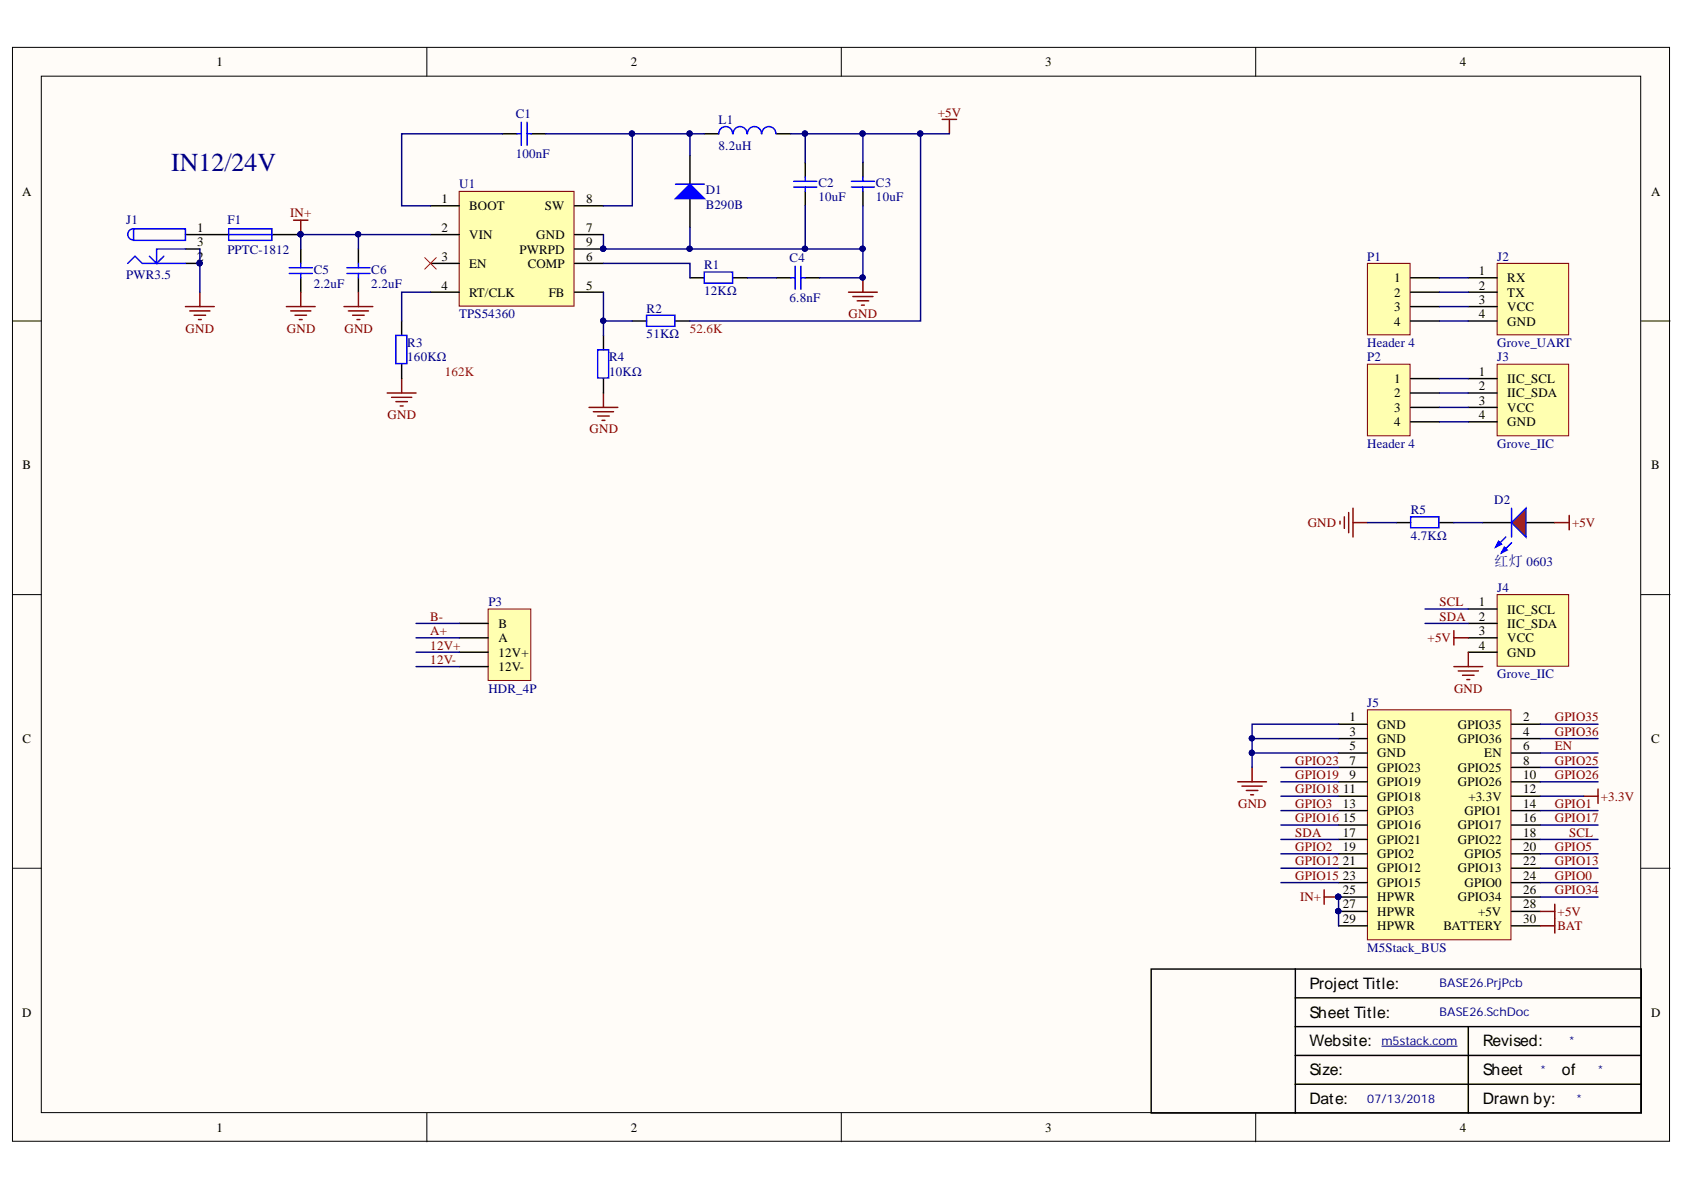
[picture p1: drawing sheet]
<svg xmlns="http://www.w3.org/2000/svg" width="297mm" height="210mm" viewBox="0 0 297 210" stroke-linecap="round" stroke-linejoin="round" font-family="sans-serif">
<defs><g id="words">
<text font-size="4.6" fill="#000080" x="30.2" y="30.2">IN12/24V</text>
<g font-size="2.8">
<text x="231" y="174.4">Project Title:</text>
<text x="231" y="179.5">Sheet Title:</text>
<text x="231" y="184.6">Website:</text>
<text x="261.6" y="184.6">Revised:</text>
<text x="231" y="189.7">Size:</text>
<text x="261.6" y="189.7">Sheet</text>
<text x="275.5" y="189.7">of</text>
<text x="231" y="194.7">Date:</text>
<text x="261.6" y="194.7">Drawn by:</text>
</g>
<text font-size="2.5" fill="#000080" x="263.6" y="99.8">红灯 0603</text>
<g font-size="2.3">
<text x="38.2" y="11.7">1</text>
<text x="111.3" y="11.7">2</text>
<text x="184.4" y="11.7">3</text>
<text x="257.5" y="11.7">4</text>
<text x="3.9" y="34.5">A</text>
<text x="77.8" y="35.8">1</text>
<text x="103.4" y="35.8">8</text>
<text x="291.3" y="34.5">A</text>
<text x="34.8" y="40.8">1</text>
<text x="77.8" y="40.8">2</text>
<text x="82.8" y="37">BOOT</text>
<text x="96.1" y="37">SW</text>
<text x="103.4" y="40.8">7</text>
<text x="34.8" y="46">2</text>
<text x="34.8" y="43.5">3</text>
<text x="77.8" y="46">3</text>
<text x="82.8" y="42.1">VIN</text>
<text x="82.8" y="47.3">EN</text>
<text x="91.6" y="44.7">PWRPD</text>
<text x="93.1" y="47.3">COMP</text>
<text x="94.6" y="42.1">GND</text>
<text x="103.4" y="46">6</text>
<text x="103.4" y="43.5">9</text>
<text x="77.8" y="51.1">4</text>
<text x="82.8" y="52.3">RT/CLK</text>
<text x="96.8" y="52.3">FB</text>
<text x="103.4" y="51.1">5</text>
<text x="245.9" y="49.8">1</text>
<text x="245.9" y="52.3">2</text>
<text x="260.9" y="53.6">3</text>
<text x="260.9" y="51.1">2</text>
<text x="260.9" y="48.5">1</text>
<text x="265.9" y="52.3">TX</text>
<text x="265.9" y="49.8">RX</text>
<text x="245.9" y="54.9">3</text>
<text x="245.9" y="57.4">4</text>
<text x="260.9" y="56.1">4</text>
<text x="265.9" y="54.9">VCC</text>
<text x="265.9" y="57.4">GND</text>
<text x="245.9" y="67.6">1</text>
<text x="245.9" y="70.1">2</text>
<text x="260.9" y="71.4">3</text>
<text x="260.9" y="68.8">2</text>
<text x="260.9" y="66.3">1</text>
<text x="265.9" y="70.1">IIC_SDA</text>
<text x="265.9" y="67.6">IIC_SCL</text>
<text x="245.9" y="72.6">3</text>
<text x="245.9" y="75.2">4</text>
<text x="260.9" y="73.9">4</text>
<text x="265.9" y="72.6">VCC</text>
<text x="265.9" y="75.2">GND</text>
<text x="4" y="82.8">B</text>
<text x="291.3" y="82.8">B</text>
<text x="260.9" y="107">1</text>
<text x="87.9" y="110.8">B</text>
<text x="87.9" y="113.3">A</text>
<text x="260.9" y="112">3</text>
<text x="260.9" y="109.5">2</text>
<text x="265.9" y="113.3">VCC</text>
<text x="265.9" y="110.8">IIC_SDA</text>
<text x="265.9" y="108.2">IIC_SCL</text>
<text x="87.9" y="115.8">12V+</text>
<text x="87.9" y="118.4">12V-</text>
<text x="260.9" y="114.6">4</text>
<text x="265.9" y="115.8">GND</text>
<text x="4" y="131.1">C</text>
<text x="238" y="127.3">1</text>
<text x="238" y="129.8">3</text>
<text x="242.9" y="128.5">GND</text>
<text x="242.9" y="131.1">GND</text>
<text x="257.2" y="128.5">GPIO35</text>
<text x="257.2" y="131.1">GPIO36</text>
<text x="268.7" y="127.3">2</text>
<text x="268.7" y="129.8">4</text>
<text x="291.3" y="131.1">C</text>
<text x="238" y="132.3">5</text>
<text x="238" y="134.9">7</text>
<text x="238" y="137.4">9</text>
<text x="242.9" y="133.6">GND</text>
<text x="242.9" y="136.1">GPIO23</text>
<text x="257.2" y="136.1">GPIO25</text>
<text x="261.8" y="133.6">EN</text>
<text x="268.7" y="132.3">6</text>
<text x="268.7" y="134.9">8</text>
<text x="268.7" y="137.4">10</text>
<text x="236.8" y="142.5">13</text>
<text x="236.9" y="139.9">11</text>
<text x="242.9" y="138.7">GPIO19</text>
<text x="242.9" y="141.2">GPIO18</text>
<text x="242.9" y="143.7">GPIO3</text>
<text x="257.2" y="138.7">GPIO26</text>
<text x="258.3" y="143.7">GPIO1</text>
<text x="259" y="141.2">+3.3V</text>
<text x="268.7" y="139.9">12</text>
<text x="268.7" y="142.5">14</text>
<text x="236.8" y="145">15</text>
<text x="236.8" y="147.5">17</text>
<text x="242.9" y="146.3">GPIO16</text>
<text x="242.9" y="148.8">GPIO21</text>
<text x="257.2" y="146.3">GPIO17</text>
<text x="257.2" y="148.8">GPIO22</text>
<text x="268.7" y="145">16</text>
<text x="268.7" y="147.5">18</text>
<text x="236.8" y="150.1">19</text>
<text x="236.8" y="152.6">21</text>
<text x="236.8" y="155.2">23</text>
<text x="242.9" y="151.4">GPIO2</text>
<text x="242.9" y="153.9">GPIO12</text>
<text x="257.2" y="153.9">GPIO13</text>
<text x="258.3" y="151.4">GPIO5</text>
<text x="268.7" y="150.1">20</text>
<text x="268.7" y="152.6">22</text>
<text x="268.7" y="155.2">24</text>
<text x="236.8" y="157.7">25</text>
<text x="236.8" y="160.2">27</text>
<text x="242.9" y="156.4">GPIO15</text>
<text x="242.9" y="159">HPWR</text>
<text x="242.9" y="161.5">HPWR</text>
<text x="257.2" y="159">GPIO34</text>
<text x="258.3" y="156.4">GPIO0</text>
<text x="260.7" y="161.5">+5V</text>
<text x="268.7" y="157.7">26</text>
<text x="268.7" y="160.2">28</text>
<text x="236.8" y="162.8">29</text>
<text x="242.9" y="164.1">HPWR</text>
<text x="254.6" y="164.1">BATTERY</text>
<text x="268.7" y="162.8">30</text>
<text x="3.9" y="179.3">D</text>
<text x="291.3" y="179.3">D</text>
<text x="38.2" y="199.6">1</text>
<text x="111.3" y="199.6">2</text>
<text x="184.4" y="199.6">3</text>
<text x="257.5" y="199.6">4</text>
</g>
<g font-size="2.3" fill="#000080">
<text x="91" y="20.8">C1</text>
<text x="126.8" y="21.8">L1</text>
<text x="91" y="27.9">100nF</text>
<text x="126.8" y="26.4">8.2uH</text>
<text x="81" y="33.2">U1</text>
<text x="124.5" y="34.2">D1</text>
<text x="144.4" y="33">C2</text>
<text x="144.4" y="35.5">10uF</text>
<text x="154.5" y="33">C3</text>
<text x="154.5" y="35.5">10uF</text>
<text x="22.3" y="39.6">J1</text>
<text x="40.1" y="39.6">F1</text>
<text x="124.5" y="36.8">B290B</text>
<text x="40.1" y="44.7">PPTC-1812</text>
<text x="124.2" y="47.5">R1</text>
<text x="139.3" y="46.3">C4</text>
<text x="241.2" y="46">P1</text>
<text x="264.1" y="46">J2</text>
<text x="22.3" y="49.3">PWR3.5</text>
<text x="55.3" y="48.3">C5</text>
<text x="55.3" y="50.8">2.2uF</text>
<text x="65.5" y="48.3">C6</text>
<text x="65.5" y="50.8">2.2uF</text>
<text x="124.2" y="52.1">12KΩ</text>
<text x="139.3" y="53.4">6.8nF</text>
<text x="81" y="56.1">TPS54360</text>
<text x="114.1" y="55.1">R2</text>
<text x="114.1" y="59.7">51KΩ</text>
<text x="71.8" y="61.2">R3</text>
<text x="71.8" y="63.8">160KΩ</text>
<text x="107.5" y="63.8">R4</text>
<text x="241.2" y="61.2">Header 4</text>
<text x="241.2" y="63.8">P2</text>
<text x="264.1" y="63.8">J3</text>
<text x="264.1" y="61.2">Grove_UART</text>
<text x="107.5" y="66.3">10KΩ</text>
<text x="241.2" y="79">Header 4</text>
<text x="264.1" y="79">Grove_IIC</text>
<text x="263.6" y="88.9">D2</text>
<text x="248.9" y="90.6">R5</text>
<text x="248.9" y="95.2">4.7KΩ</text>
<text x="86.1" y="107">P3</text>
<text x="264.1" y="104.4">J4</text>
<text x="264.1" y="119.6">Grove_IIC</text>
<text x="86.1" y="122.2">HDR_4P</text>
<text x="241.2" y="124.7">J5</text>
<text x="241.2" y="167.9">M5Stack_BUS</text>
</g>
<g font-size="2.3" fill="#800000">
<text x="165.4" y="20.6">+5V</text>
<text x="51.2" y="38.3">IN+</text>
<text x="32.7" y="58.7">GND</text>
<text x="50.6" y="58.7">GND</text>
<text x="60.8" y="58.7">GND</text>
<text x="149.7" y="56.1">GND</text>
<text x="68.4" y="73.9">GND</text>
<text x="104" y="76.4">GND</text>
<text x="230.7" y="92.9">GND</text>
<text x="277.3" y="92.9">+5V</text>
<text x="253.9" y="107">SCL</text>
<text x="75.9" y="109.5">B-</text>
<text x="75.9" y="112">A+</text>
<text x="251.8" y="113.3">+5V</text>
<text x="253.9" y="109.5">SDA</text>
<text x="75.9" y="114.6">12V+</text>
<text x="75.9" y="117.1">12V-</text>
<text x="256.5" y="122.2">GND</text>
<text x="274.2" y="129.8">GPIO36</text>
<text x="274.2" y="127.3">GPIO35</text>
<text x="228.5" y="134.9">GPIO23</text>
<text x="228.5" y="137.4">GPIO19</text>
<text x="274.2" y="137.4">GPIO26</text>
<text x="274.2" y="134.9">GPIO25</text>
<text x="274.2" y="132.3">EN</text>
<text x="218.4" y="142.5">GND</text>
<text x="228.5" y="139.9">GPIO18</text>
<text x="228.5" y="142.5">GPIO3</text>
<text x="274.2" y="142.5">GPIO1</text>
<text x="282.4" y="141.2">+3.3V</text>
<text x="228.5" y="147.5">SDA</text>
<text x="228.5" y="145">GPIO16</text>
<text x="274.2" y="145">GPIO17</text>
<text x="276.8" y="147.5">SCL</text>
<text x="228.5" y="150.1">GPIO2</text>
<text x="228.5" y="152.6">GPIO12</text>
<text x="228.5" y="155.2">GPIO15</text>
<text x="274.2" y="150.1">GPIO5</text>
<text x="274.2" y="152.6">GPIO13</text>
<text x="274.2" y="155.2">GPIO0</text>
<text x="229.3" y="159">IN+</text>
<text x="274.2" y="157.7">GPIO34</text>
<text x="274.8" y="161.5">+5V</text>
<text x="274.8" y="164.1">BAT</text>
</g>
<g font-size="2.3" fill="#f00">
<text x="121.7" y="58.7">52.6K</text>
<text x="78.4" y="66.3">162K</text>
</g>
<g font-size="2.1" fill="#000080">
<text x="253.9" y="174.2">BASE26.PrjPcb</text>
<text x="253.9" y="179.3">BASE26.SchDoc</text>
<text x="243.7" y="184.3">m5stack.com</text>
<text x="276.8" y="184.3">*</text>
<text x="271.7" y="189.4">*</text>
<text x="281.9" y="189.4">*</text>
<text x="241.2" y="194.5">07/13/2018</text>
<text x="278.1" y="194.5">*</text>
</g>
</g></defs>
<g fill="#fffcf8" stroke="#000" stroke-width=".18">
<path d="M2.2 8.4h292.3v192.9h-292.3z"/>
<path d="M7.3 13.4h282.1v182.9h-282.1z"/>
</g>
<path d="M75.3 8.4v5M148.4 8.4v5M221.5 8.4v5M2.2 56.6h5.1M289.5 56.6h5.1M2.2 104.9h5.1M289.5 104.9h5.1M2.2 153.1h5.1M289.5 153.1h5.1M75.3 196.3v5.1M148.4 196.3v5.1M221.5 196.3v5.1" fill="none" stroke="#000" stroke-width=".18"/>
<path d="M228.5 170.9h-25.4v25.4h25.4M228.5 170.9h61v25.4h-61M228.5 176h61M228.5 170.9v25.4M228.5 191.2h61M228.5 186.2h61M228.5 181.1h61M259 181.1v15.2" fill="none" stroke="#000" stroke-width=".25"/>
<path d="M243.7 184.5h13.3" fill="none" stroke="#000080" stroke-width=".18"/>
<path d="M241.2 125.2h25.3v40.6h-25.3z" fill="#ffffb0" stroke="#800000" stroke-width=".18"/>
<g fill="none" stroke="#000" stroke-width=".25">
<path d="M121.7 27.4v5.1M121.7 35v5.1M124.2 23.6h2.6M137 23.6h2.5M236.1 127.7h5.1M236.1 130.3h5.1M236.1 132.8h5.1M236.1 135.4h5.1M236.1 137.9h5.1M266.6 127.7h5.1M266.6 130.3h5.1M266.6 132.8h5.1"/>
<path d="M266.6 135.4h5.1M266.6 137.9h5.1M236.1 140.4h5.1M236.1 143h5.1M236.1 145.5h5.1M236.1 148.1h5.1M236.1 150.6h5.1M236.1 153.1h5.1M236.1 155.7h5.1M236.1 158.2h5.1M266.6 140.4h5.1M266.6 143h5.1"/>
<path d="M266.6 145.5h5.1M266.6 148.1h5.1M266.6 150.6h5.1M266.6 153.1h5.1M266.6 155.7h5.1M266.6 158.2h5.1M236.1 163.3h5.1M236.1 160.8h5.1M266.6 163.3h5.1M266.6 160.8h5.1"/>
</g>
<g fill="#000080" stroke="#000080" stroke-width=".18">
<circle cx="236" cy="158.2" r=".47"/>
<circle cx="236.1" cy="160.7" r=".46"/>
</g>
<path d="M218.3 137.9h5.1M219.1 138.7h3.5M219.8 139.4h2.1M220.9 135.4v2.5M281.9 139.2v2.5M220.6 140.2h.5M274.2 159.5v2.5M279.3 140.4h2.6M271.7 160.8h2.5" fill="none" stroke="#800000" stroke-width=".25"/>
<path d="M129.2 23.6a1.22 1.22 0 0 0-1.2-1.3 1.22 1.22 0 0 0-1.2 1.3M131.8 23.6a1.22 1.22 0 0 0-1.3-1.3 1.22 1.22 0 0 0-1.2 1.3M134.3 23.6a1.23 1.23 0 0 0-1.2-1.3 1.23 1.23 0 0 0-1.3 1.3M136.9 23.6a1.23 1.23 0 0 0-1.3-1.3 1.23 1.23 0 0 0-1.2 1.3" fill="none" stroke="#00f" stroke-width=".25"/>
<path d="M119.2 35l2.5-2.5 2.5 2.5z" fill="#00f"/>
<path d="M119.2 35l2.5-2.5 2.5 2.5zM119.2 32.5h5" fill="none" stroke="#00f" stroke-width=".25"/>
<path d="M81 33.8h20.3v20.2h-20.3z" fill="#ffffb0" stroke="#800000" stroke-width=".18"/>
<g fill="none" stroke="#000" stroke-width=".25">
<path d="M75.9 36.3h5.1M88.6 23.6h2.6M93.7 23.6h2.6M101.4 36.3h5M142 28.7v2.5M142 33.8v2.5M152.2 28.7v2.5M152.2 33.8v2.5M32.7 41.4h7.6M32.7 46.5h2.6M32.7 43.9h2.6M48 41.4h5.1"/>
<path d="M53.1 43.9v2.6M53.1 49v2.5M63.2 43.9v2.6M63.2 49v2.5M70.8 56.6v2.6M75.9 41.4h5.1M75.9 46.5h5.1M75.9 51.5h5.1M101.4 41.4h5M101.4 46.5h5M101.4 51.5h5M101.4 43.9h5"/>
<path d="M106.4 59.2v2.5M111.5 56.6h2.6M119.2 56.6h2.5M121.7 49h2.5M129.3 49h2.6M137 49h2.5M142 49h2.6M70.8 64.2v2.6M106.4 66.8v2.5M261.5 92.2h5.1M269.2 92.2h5"/>
</g>
<g fill="#000080" stroke="#000080" stroke-width=".18">
<circle cx="106.4" cy="43.9" r=".46"/>
<circle cx="152.2" cy="48.9" r=".46"/>
<circle cx="35.2" cy="46.4" r=".46"/>
<circle cx="53" cy="41.3" r=".46"/>
</g>
<g fill="none" stroke="#00f" stroke-width=".25">
<path d="M91.2 23.6h.8M92 21.6v4M93 21.6v4M93 23.6h.7M140 32h4.1M140 33h4.1M142 31.2v.8M142 33v.8M150.2 32h4M150.2 33h4M152.2 31.2v.8M152.2 33v.8"/>
<path d="M22.5 46.5l1.3-1.3 1.3 1.3h7.6M23.6 40.4a.98 .98 0 0 0-1.1 .9 .98 .98 0 0 0 1.1 1M23.6 40.4h9.1v2h-9.1zM28.9 45.2l-1.3 1.3M32.7 43.9h-5.1v2.6l-1.2-1.3M40.3 40.4h7.7v2h-7.7zM40.3 41.4h7.7M51 47.2h4.1M51 48.2h4.1M53.1 46.5v.7M53.1 48.2v.8M61.2 47.2h4.1"/>
<path d="M61.2 48.2h4.1M63.2 46.5v.7M63.2 48.2v.8M69.8 59.2h2v4.9h-2zM114 55.6h5.1v2h-5.1zM124.2 48h5v1.9h-5zM139.5 49h.8M140.3 47v4M141.3 47v4M141.3 49h.7M105.4 61.7h2v5h-2z"/>
</g>
<g fill="none" stroke="#800000" stroke-width=".25">
<path d="M166.2 21.1h2.5M167.5 21.1v2.5M32.7 54.1h5.1M33.5 54.8h3.5M34.2 55.6h2.1M35 56.4h.5M35.3 51.5v2.6M50.5 54.1h5.1M51.3 54.8h3.5M52 55.6h2.1M52.8 56.4h.5M53.1 51.5v2.6"/>
<path d="M60.7 54.1h5.1M61.4 54.8h3.6M62.2 55.6h2M63 56.4h.5M63.2 51.5v2.6M149.7 51.5h5.1M150.4 52.3h3.6M151.2 53.1h2M152 53.8h.5M152.2 49v2.5M68.3 69.3h5.1M69.1 70.1h3.5"/>
<path d="M69.8 70.8h2.1M70.6 71.6h.5M70.8 66.8v2.5M103.9 71.9h5.1M104.7 72.6h3.5M105.4 73.4h2.1M106.2 74.1h.5M106.4 69.3v2.6"/>
</g>
<path d="M74.9 45.4l2 2.1M76.9 45.4l-2 2.1" fill="none" stroke="#f00" stroke-width=".18"/>
<path d="M266.6 92.2l2.6-2.6v5.1z" fill="#f00"/>
<path d="M265.6 94.7l-1.8 1.8M266.6 92.2l2.6-2.6v5.1zM266.6 95.7l-1.8 1.8" fill="none" stroke="#00f" stroke-width=".25"/>
<path d="M264.3 95.5l.5 .5-1 .5z" fill="#00f"/>
<path d="M264.3 95.5l.5 .5-1 .5z" fill="none" stroke="#00f" stroke-width=".25"/>
<path d="M265.3 96.5l.6 .5-1.1 .5z" fill="#00f"/>
<path d="M248.8 91.2h5v1.9h-5zM265.3 96.5l.6 .5-1.1 .5zM266.6 89.6v5.1" fill="none" stroke="#00f" stroke-width=".25"/>
<path d="M51.8 38.8h2.5M53.1 38.8v2.6M236.4 91.9v.5M237.1 91.2v2M237.9 90.4v3.6M238.7 92.2h2.5M238.7 89.6v5.1M274.2 92.2h2.6M276.8 90.9v2.6M233.6 157v2.5M233.6 158.2h2.5" fill="none" stroke="#800000" stroke-width=".25"/>
<path d="M246.3 92.2h2.5M253.9 92.2h2.6" fill="none" stroke="#000" stroke-width=".25"/>
<g fill="#000080" stroke="#000080" stroke-width=".18">
<circle cx="53" cy="41.3" r=".46"/>
<circle cx="236" cy="158.2" r=".47"/>
</g>
<path d="M86.1 107.4h7.5v12.6h-7.5z" fill="#ffffb0" stroke="#800000" stroke-width=".18"/>
<path d="M81 110h5.1M81 112.5h5.1M81 115h5.1M81 117.6h5.1" fill="none" stroke="#000" stroke-width=".25"/>
<path d="M264.1 64.2h12.6v12.7h-12.6z" fill="#ffffb0" stroke="#800000" stroke-width=".18"/>
<path d="M259 71.9h5.1M259 69.3h5.1M259 66.8h5.1M259 74.4h5.1" fill="none" stroke="#000" stroke-width=".25"/>
<path d="M264.1 46.5h12.6v12.6h-12.6z" fill="#ffffb0" stroke="#800000" stroke-width=".18"/>
<path d="M259 54.1h5.1M259 51.5h5.1M259 49h5.1M259 56.6h5.1" fill="none" stroke="#000" stroke-width=".25"/>
<path d="M241.2 46.5h7.5v12.6h-7.5z" fill="#ffffb0" stroke="#800000" stroke-width=".18"/>
<path d="M248.8 49h5.1M248.8 51.5h5.1M248.8 54.1h5.1M248.8 56.6h5.1" fill="none" stroke="#000" stroke-width=".25"/>
<path d="M241.2 64.2h7.5v12.7h-7.5z" fill="#ffffb0" stroke="#800000" stroke-width=".18"/>
<path d="M248.8 66.8h5.1M248.8 69.3h5.1M248.8 71.9h5.1M248.8 74.4h5.1" fill="none" stroke="#000" stroke-width=".25"/>
<path d="M264.1 104.9h12.6v12.6h-12.6z" fill="#ffffb0" stroke="#800000" stroke-width=".18"/>
<path d="M259 112.5h5.1M259 110h5.1M259 107.4h5.1M259 115h5.1" fill="none" stroke="#000" stroke-width=".25"/>
<path d="M256.5 111.2v2.6M256.5 112.5h2.5M256.5 117.6h5M257.2 118.3h3.6M258 119.1h2M258.7 119.9h.5M259 115v2.6M271.7 163.3h2.5M274.2 162v2.6" fill="none" stroke="#800000" stroke-width=".25"/>
<g fill="none" stroke="#000080" stroke-width=".25">
<path d="M88.6 23.6h-17.8v12.7h5.1M96.3 23.6h27.9M111.5 23.6v12.7h-5.1M121.7 23.6v3.8M139.5 23.6h28M142 23.6v5.1M142 36.3v7.6M152.2 36.3v7.6h-45.8v-2.5M152.2 23.6v5.1M162.4 23.6v33h-40.7M35.3 43.9v7.6M63.2 41.4v2.5"/>
<path d="M75.9 51.5h-5.1v5.1M75.9 41.4h-22.8v2.5M106.4 46.5h15.3v2.5M106.4 51.5v7.7M106.4 56.6h5.1M121.7 40.1v3.8M131.9 49h5.1M152.2 43.9v5.1h-7.6M253.9 49h5.1M253.9 56.6h5.1M253.9 54.1h5.1M253.9 51.5h5.1"/>
<path d="M253.9 71.9h5.1M253.9 69.3h5.1M253.9 66.8h5.1M253.9 74.4h5.1M241.2 92.2h5.1M256.5 92.2h5M73.4 110h7.6M73.4 112.5h7.6M73.4 115h7.6M73.4 117.6h7.6M251.4 110h7.6M251.4 107.4h7.6"/>
<path d="M220.9 130.3h15.2M220.9 132.8h15.2M225.9 137.9h10.2M225.9 135.4h10.2M236.1 127.7h-15.2v7.7M271.7 130.3h10.2M271.7 132.8h10.2M271.7 127.7h10.2M271.7 137.9h10.2M271.7 135.4h10.2M225.9 150.6h10.2M225.9 153.1h10.2"/>
<path d="M225.9 148.1h10.2M225.9 145.5h10.2M225.9 143h10.2M225.9 155.7h10.2M225.9 140.4h10.2M236.1 158.2v5.1M271.7 150.6h10.2M271.7 153.1h10.2M271.7 148.1h10.2M271.7 145.5h10.2M271.7 143h10.2M271.7 158.2h10.2"/>
<path d="M271.7 155.7h10.2M271.7 140.4h7.6"/>
</g>
<g fill="#000080" stroke="#000080" stroke-width=".18">
<circle cx="220.8" cy="130.2" r=".46"/>
<circle cx="220.8" cy="132.8" r=".46"/>
<circle cx="111.5" cy="23.6" r=".47"/>
<circle cx="121.6" cy="23.6" r=".47"/>
<circle cx="152.1" cy="23.6" r=".47"/>
<circle cx="142" cy="23.6" r=".47"/>
<circle cx="142" cy="43.9" r=".46"/>
<circle cx="121.6" cy="43.9" r=".46"/>
<circle cx="106.4" cy="43.9" r=".46"/>
<circle cx="152.2" cy="48.9" r=".46"/>
<circle cx="152.2" cy="43.9" r=".46"/>
<circle cx="106.4" cy="56.6" r=".46"/>
<circle cx="162.3" cy="23.6" r=".47"/>
<circle cx="35.2" cy="46.4" r=".46"/>
<circle cx="63.2" cy="41.3" r=".46"/>
<circle cx="236" cy="158.2" r=".47"/>
<circle cx="236.1" cy="160.7" r=".46"/>
<circle cx="53" cy="41.3" r=".46"/>
</g>
<use href="#words"/>
</svg>
